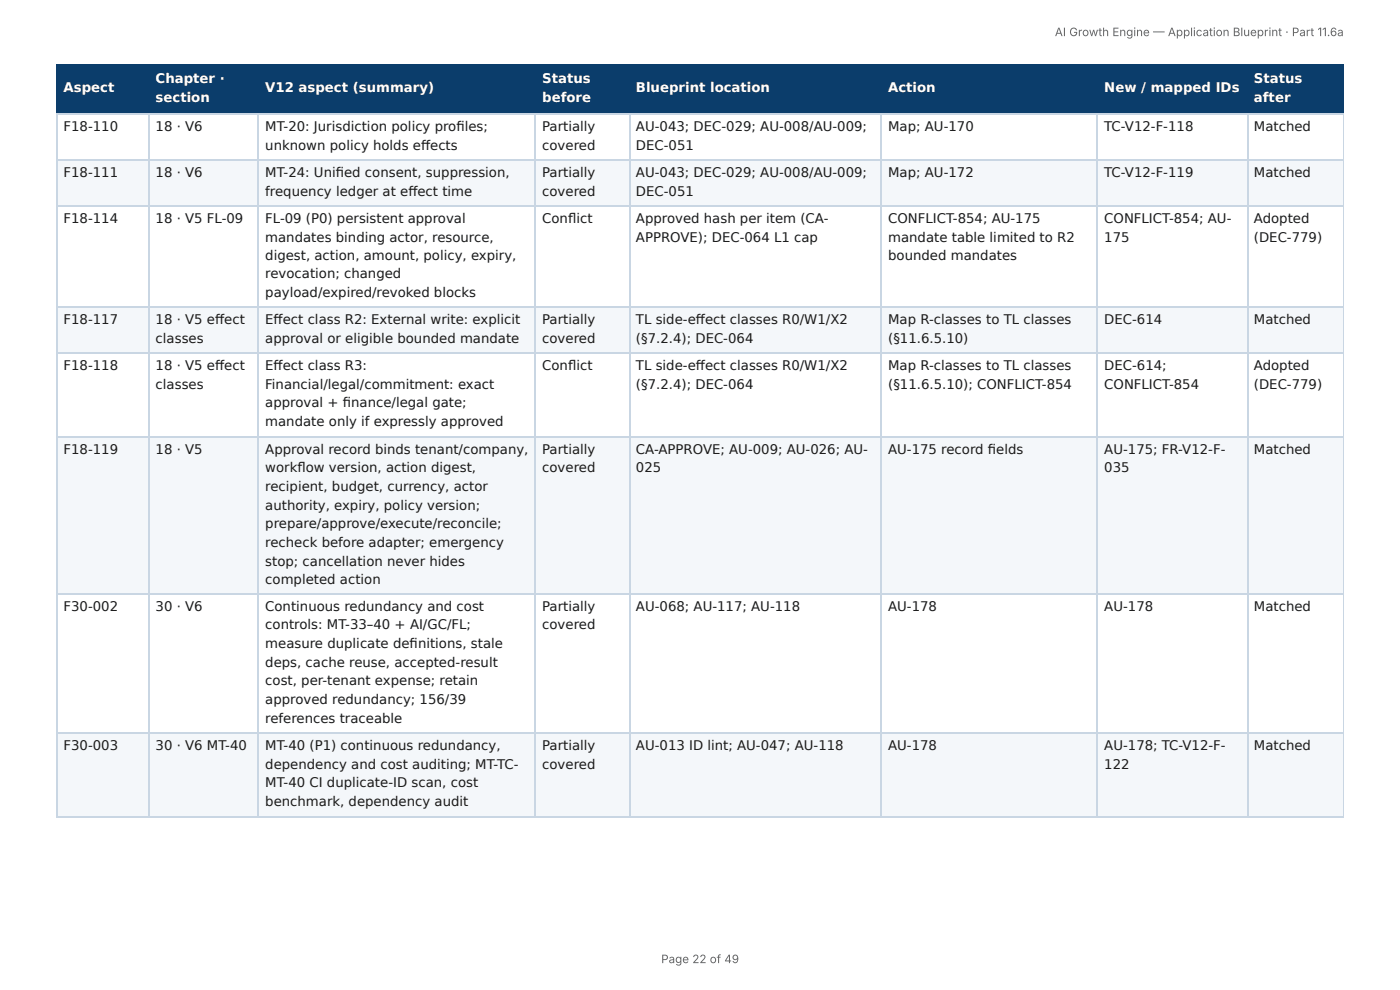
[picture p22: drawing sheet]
<svg xmlns="http://www.w3.org/2000/svg" width="297mm" height="210mm" viewBox="0 0 297 210" stroke-linecap="round" stroke-linejoin="round" font-family="sans-serif">
<defs><g id="words">
<g font-size="2.8" fill="#fff">
<text x="33.1" y="17.7">Chapter ·</text>
<text x="115.2" y="17.7">Status</text>
<text x="266.3" y="17.7">Status</text>
<text x="13.5" y="19.6">Aspect</text>
<text x="33.1" y="21.7">section</text>
<text x="56.3" y="19.6">V12 aspect (summary)</text>
<text x="115.2" y="21.7">before</text>
<text x="135.1" y="19.6">Blueprint location</text>
<text x="188.6" y="19.6">Action</text>
<text x="234.5" y="19.6">New / mapped IDs</text>
<text x="266.3" y="21.7">after</text>
</g>
<g font-size="2.8" fill="#1a1a1a">
<text x="13.5" y="27.8">F18-110</text>
<text x="33.1" y="27.8">18 · V6</text>
<text x="56.3" y="27.8">MT-20: Jurisdiction policy profi les;</text>
<text x="115.2" y="27.8">Partially</text>
<text x="135.1" y="27.8">AU-043; DEC-029; AU-008/AU-009;</text>
<text x="188.6" y="27.8">Map; AU-170</text>
<text x="234.5" y="27.8">TC-V12-F-118</text>
<text x="266.3" y="27.8">Matched</text>
<text x="56.3" y="31.8">unknown policy holds eff ects</text>
<text x="115.2" y="31.8">covered</text>
<text x="135.1" y="31.8">DEC-051</text>
<text x="13.5" y="37.6">F18-111</text>
<text x="33.1" y="37.6">18 · V6</text>
<text x="56.3" y="37.6">MT-24: Unifi ed consent, suppression,</text>
<text x="56.3" y="41.5">frequency ledger at eff ect time</text>
<text x="115.2" y="37.6">Partially</text>
<text x="115.2" y="41.5">covered</text>
<text x="135.1" y="37.6">AU-043; DEC-029; AU-008/AU-009;</text>
<text x="135.1" y="41.5">DEC-051</text>
<text x="188.6" y="37.6">Map; AU-172</text>
<text x="234.5" y="37.6">TC-V12-F-119</text>
<text x="266.3" y="37.6">Matched</text>
<text x="13.5" y="47.4">F18-114</text>
<text x="33.1" y="47.4">18 · V5 FL-09</text>
<text x="56.3" y="47.4">FL-09 (P0) persistent approval</text>
<text x="115.2" y="47.4">Confl ict</text>
<text x="135.1" y="47.4">Approved hash per item (CA-</text>
<text x="188.6" y="47.4">CONFLICT-854; AU-175</text>
<text x="234.5" y="47.4">CONFLICT-854; AU-</text>
<text x="266.3" y="47.4">Adopted</text>
<text x="56.3" y="51.3">mandates binding actor, resource,</text>
<text x="135.1" y="51.3">APPROVE); DEC-064 L1 cap</text>
<text x="188.6" y="51.3">mandate table limited to R2</text>
<text x="234.5" y="51.3">175</text>
<text x="266.3" y="51.3">(DEC-779)</text>
<text x="56.3" y="55.3">digest, action, amount, policy, expiry,</text>
<text x="56.3" y="59">revocation; changed</text>
<text x="188.6" y="55.3">bounded mandates</text>
<text x="56.3" y="63">payload/expired/revoked blocks</text>
<text x="13.5" y="68.8">F18-117</text>
<text x="33.1" y="68.8">18 · V5 eff ect</text>
<text x="56.3" y="68.8">Eff ect class R2: External write: explicit</text>
<text x="115.2" y="68.8">Partially</text>
<text x="135.1" y="68.8">TL side-eff ect classes R0/W1/X2</text>
<text x="188.6" y="68.8">Map R-classes to TL classes</text>
<text x="234.5" y="68.8">DEC-614</text>
<text x="266.3" y="68.8">Matched</text>
<text x="33.1" y="72.8">classes</text>
<text x="56.3" y="72.8">approval or eligible bounded mandate</text>
<text x="115.2" y="72.8">covered</text>
<text x="135.1" y="72.8">(§7.2.4); DEC-064</text>
<text x="188.6" y="72.8">(§11.6.5.10)</text>
<text x="13.5" y="78.6">F18-118</text>
<text x="33.1" y="78.6">18 · V5 eff ect</text>
<text x="33.1" y="82.6">classes</text>
<text x="56.3" y="78.6">Eff ect class R3:</text>
<text x="56.3" y="82.6">Financial/legal/commitment: exact</text>
<text x="115.2" y="78.6">Confl ict</text>
<text x="135.1" y="78.6">TL side-eff ect classes R0/W1/X2</text>
<text x="135.1" y="82.6">(§7.2.4); DEC-064</text>
<text x="188.6" y="78.6">Map R-classes to TL classes</text>
<text x="188.6" y="82.6">(§11.6.5.10); CONFLICT-854</text>
<text x="234.5" y="78.6">DEC-614;</text>
<text x="234.5" y="82.6">CONFLICT-854</text>
<text x="266.3" y="78.6">Adopted</text>
<text x="266.3" y="82.6">(DEC-779)</text>
<text x="56.3" y="86.5">approval + fi nance/legal gate;</text>
<text x="56.3" y="90.5">mandate only if expressly approved</text>
<text x="13.5" y="96.3">F18-119</text>
<text x="33.1" y="96.3">18 · V5</text>
<text x="56.3" y="96.3">Approval record binds tenant/company,</text>
<text x="56.3" y="100.3">workfl ow version, action digest,</text>
<text x="115.2" y="96.3">Partially</text>
<text x="115.2" y="100.3">covered</text>
<text x="135.1" y="96.3">CA-APPROVE; AU-009; AU-026; AU-</text>
<text x="135.1" y="100.3">025</text>
<text x="188.6" y="96.3">AU-175 record fi elds</text>
<text x="234.5" y="96.3">AU-175; FR-V12-F-</text>
<text x="234.5" y="100.3">035</text>
<text x="266.3" y="96.3">Matched</text>
<text x="56.3" y="104.2">recipient, budget, currency, actor</text>
<text x="56.3" y="108.2">authority, expiry, policy version;</text>
<text x="56.3" y="112.2">prepare/approve/execute/reconcile;</text>
<text x="56.3" y="116.2">recheck before adapter; emergency</text>
<text x="56.3" y="120.1">stop; cancellation never hides</text>
<text x="56.3" y="124.1">completed action</text>
<text x="13.5" y="129.6">F30-002</text>
<text x="33.1" y="129.6">30 · V6</text>
<text x="56.3" y="129.6">Continuous redundancy and cost</text>
<text x="115.2" y="129.6">Partially</text>
<text x="135.1" y="129.6">AU-068; AU-117; AU-118</text>
<text x="188.6" y="129.6">AU-178</text>
<text x="234.5" y="129.6">AU-178</text>
<text x="266.3" y="129.6">Matched</text>
<text x="56.3" y="133.6">controls: MT-33–40 + AI/GC/FL;</text>
<text x="56.3" y="137.6">measure duplicate defi nitions, stale</text>
<text x="115.2" y="133.6">covered</text>
<text x="56.3" y="141.6">deps, cache reuse, accepted-result</text>
<text x="56.3" y="145.5">cost, per-tenant expense; retain</text>
<text x="56.3" y="149.5">approved redundancy; 156/39</text>
<text x="56.3" y="153.5">references traceable</text>
<text x="13.5" y="159.3">F30-003</text>
<text x="33.1" y="159.3">30 · V6 MT-40</text>
<text x="56.3" y="159.3">MT-40 (P1) continuous redundancy,</text>
<text x="115.2" y="159.3">Partially</text>
<text x="135.1" y="159.3">AU-013 ID lint; AU-047; AU-118</text>
<text x="188.6" y="159.3">AU-178</text>
<text x="234.5" y="159.3">AU-178; TC-V12-F-</text>
<text x="266.3" y="159.3">Matched</text>
<text x="56.3" y="163.2">dependency and cost auditing; MT-TC-</text>
<text x="56.3" y="167.2">MT-40 CI duplicate-ID scan, cost</text>
<text x="115.2" y="163.2">covered</text>
<text x="234.5" y="163.2">122</text>
<text x="56.3" y="171.2">benchmark, dependency audit</text>
</g>
<g font-size="2.5" fill="#666">
<text x="224" y="7.7">AI Growth Engine — Application Blueprint · Part 11.6a</text>
<text x="140.4" y="204.5">Page 22 of 49</text>
</g>
</g></defs>
<g fill="#0b3d6b">
<path d="M12.2 14h19.3v10.1h-19.3z"/>
<path d="M31.5 14h23.3v10.1h-23.3z"/>
<path d="M54.8 14h59v10.1h-59z"/>
<path d="M113.8 14h19.8v10.1h-19.8z"/>
<path d="M133.6 14h53.5v10.1h-53.5z"/>
<path d="M187.1 14h46v10.1h-46z"/>
<path d="M233.1 14h31.7v10.1h-31.7z"/>
<path d="M264.8 14h20.6v10.1h-20.6z"/>
</g>
<g fill="#f4f7fa">
<path d="M12.2 33.9h19.3v9.8h-19.3z"/>
<path d="M31.5 33.9h23.3v9.8h-23.3z"/>
<path d="M54.8 33.9h59v9.8h-59z"/>
<path d="M113.8 33.9h19.8v9.8h-19.8z"/>
<path d="M133.6 33.9h53.5v9.8h-53.5z"/>
<path d="M187.1 33.9h46v9.8h-46z"/>
<path d="M233.1 33.9h31.7v9.8h-31.7z"/>
<path d="M264.8 33.9h20.6v9.8h-20.6z"/>
<path d="M12.2 65.4h19.3v9.7h-19.3z"/>
<path d="M31.5 65.4h23.3v9.7h-23.3z"/>
<path d="M54.8 65.4h59v9.7h-59z"/>
<path d="M113.8 65.4h19.8v9.7h-19.8z"/>
<path d="M133.6 65.4h53.5v9.7h-53.5z"/>
<path d="M187.1 65.4h46v9.7h-46z"/>
<path d="M233.1 65.4h31.7v9.7h-31.7z"/>
<path d="M264.8 65.4h20.6v9.7h-20.6z"/>
<path d="M12.2 92.6h19.3v33.6h-19.3z"/>
<path d="M31.5 92.6h23.3v33.6h-23.3z"/>
<path d="M54.8 92.6h59v33.6h-59z"/>
<path d="M113.8 92.6h19.8v33.6h-19.8z"/>
<path d="M133.6 92.6h53.5v33.6h-53.5z"/>
<path d="M187.1 92.6h46v33.6h-46z"/>
<path d="M233.1 92.6h31.7v33.6h-31.7z"/>
<path d="M264.8 92.6h20.6v33.6h-20.6z"/>
<path d="M12.2 155.8h19.3v17.5h-19.3z"/>
<path d="M31.5 155.8h23.3v17.5h-23.3z"/>
<path d="M54.8 155.8h59v17.5h-59z"/>
<path d="M113.8 155.8h19.8v17.5h-19.8z"/>
<path d="M133.6 155.8h53.5v17.5h-53.5z"/>
<path d="M187.1 155.8h46v17.5h-46z"/>
<path d="M233.1 155.8h31.7v17.5h-31.7z"/>
<path d="M264.8 155.8h20.6v17.5h-20.6z"/>
</g>
<path d="M11.9 13.9h273.5M12 13.8v10.5M31.6 13.8v10.5M54.9 13.8v10.5M113.6 13.8v10.5M133.7 13.8v10.5M187.2 13.8v10.5M233 13.8v10.5M265 13.8v10.5M11.9 24.2h273.5" fill="none" stroke="#0b3d6b" stroke-width=".26"/>
<path d="M285.3 13.8v10.5" fill="none" stroke="#0b3d6b" stroke-width=".21"/>
<g fill="none" stroke="#c9d6e3" stroke-width=".26">
<path d="M11.9 24.2h273.5M11.9 34h273.5M12 24.3v149M31.6 24.3v149M54.9 24.3v149M113.6 24.3v149M133.7 24.3v149M187.2 24.3v149M233 24.3v149M265 24.3v149M11.9 43.8h273.5M11.9 65.2h273.5"/>
<path d="M11.9 75h273.5M11.9 92.7h273.5M11.9 126.1h273.5M11.9 155.7h273.5M11.9 173.4h273.5"/>
</g>
<path d="M285.3 24.3v149" fill="none" stroke="#c9d6e3" stroke-width=".21"/>
<use href="#words"/>
</svg>
